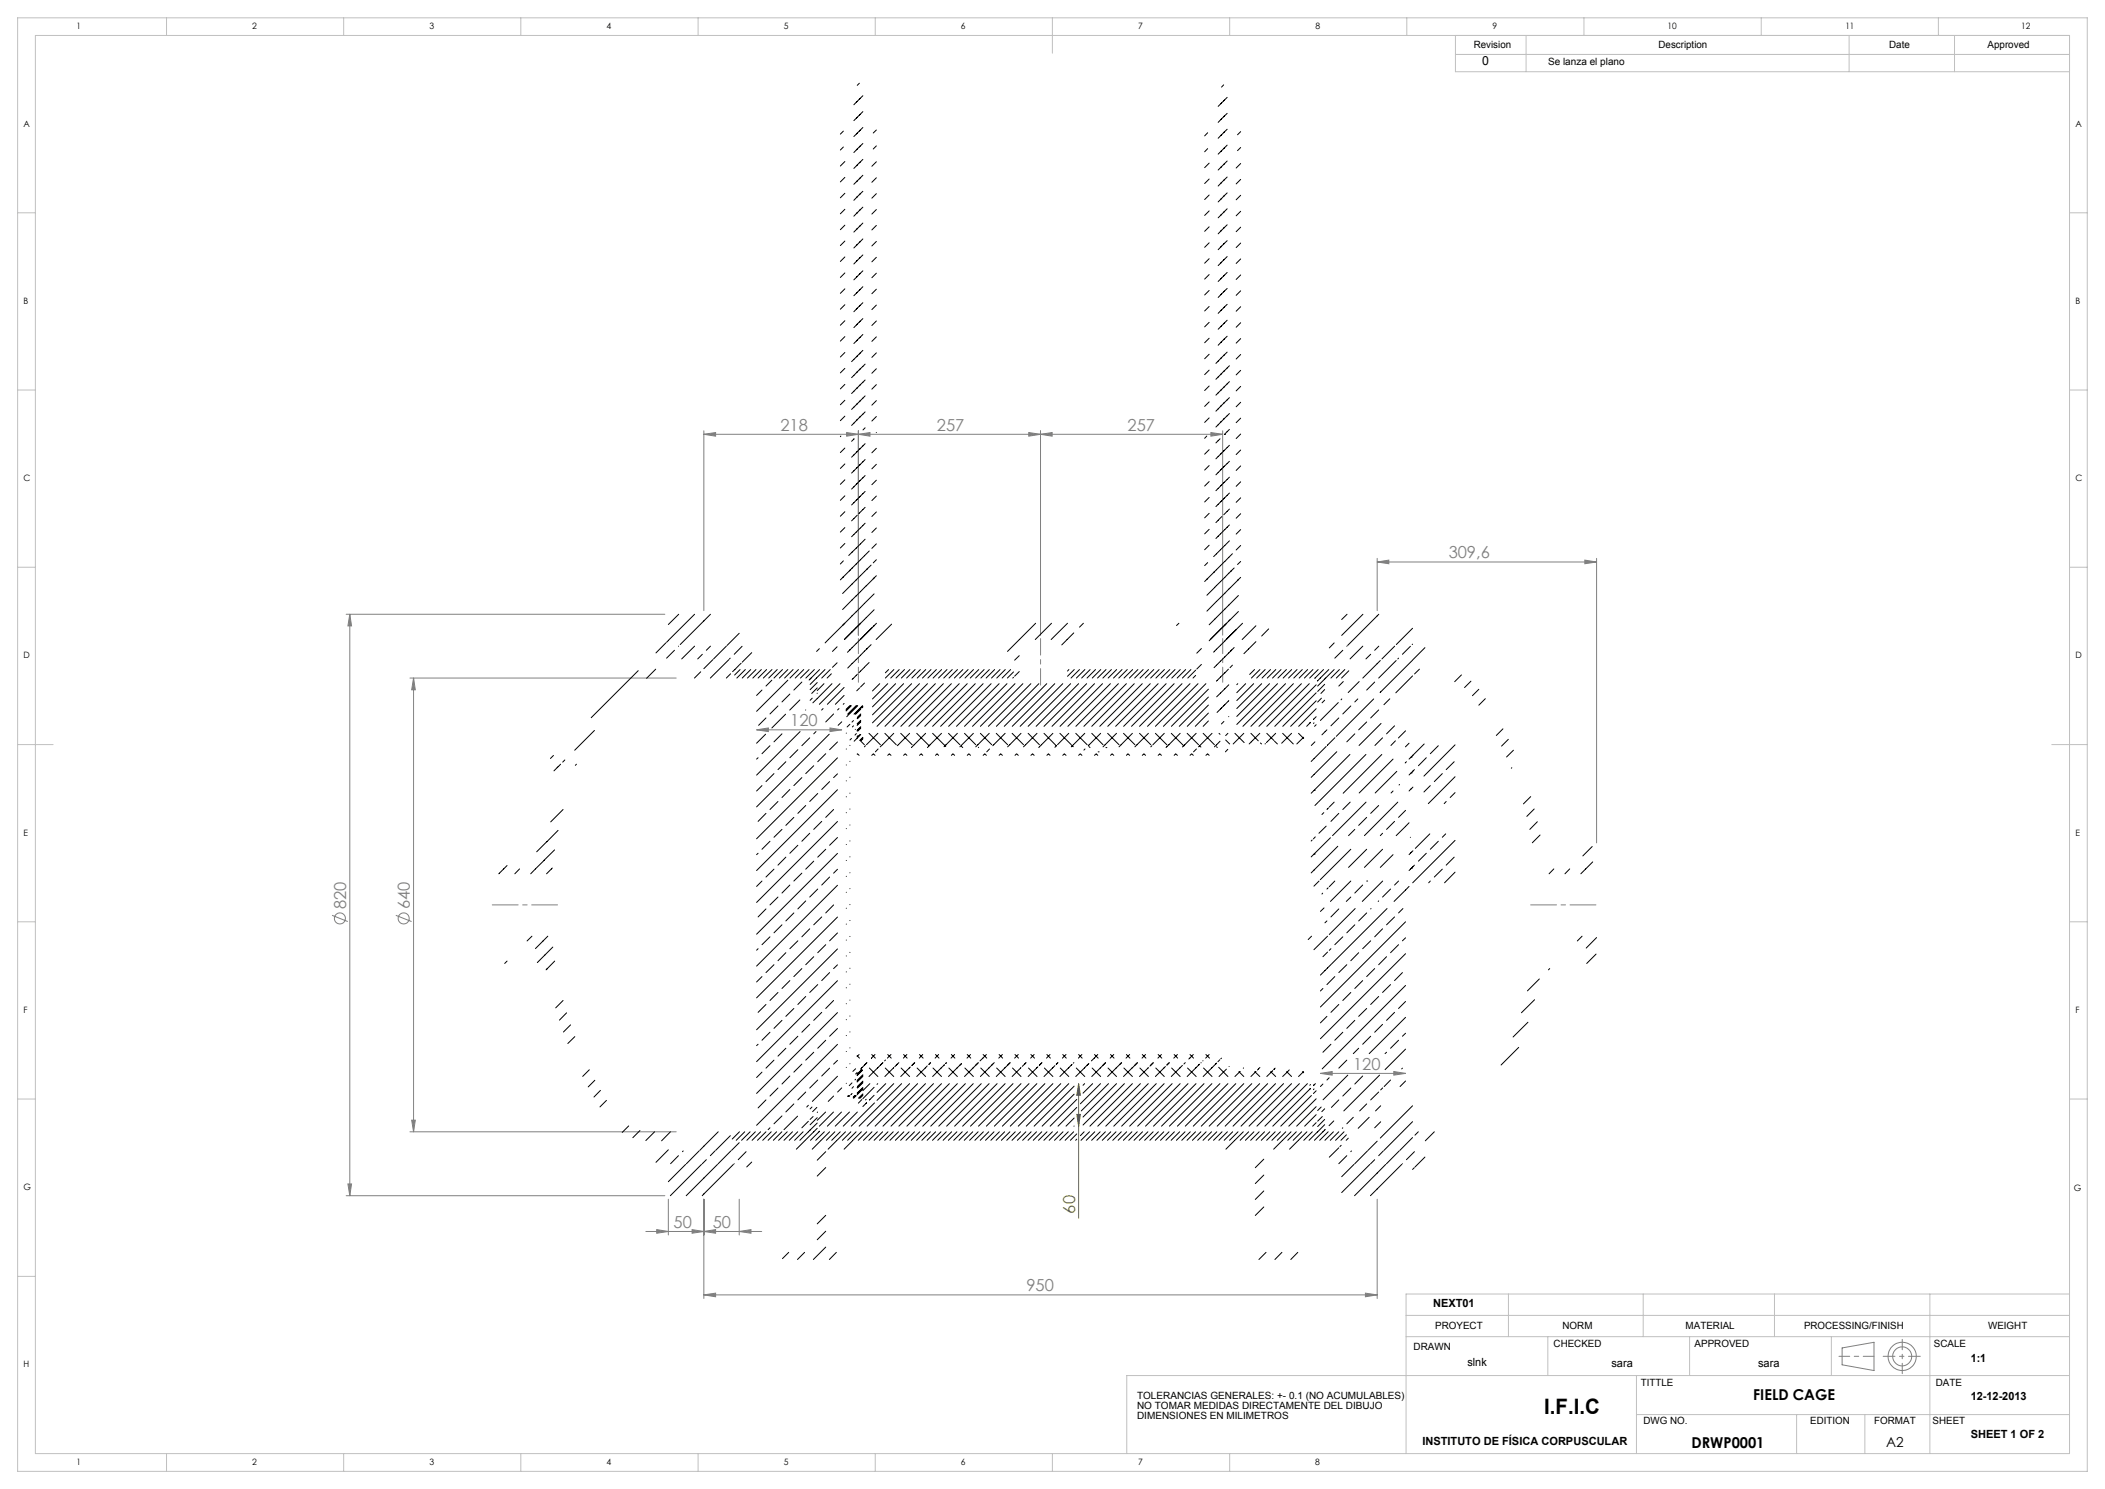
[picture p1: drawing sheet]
<svg xmlns="http://www.w3.org/2000/svg" width="594mm" height="420mm" viewBox="0 0 594 420" stroke-linecap="round" stroke-linejoin="round" font-family="sans-serif">
<defs><g id="words">
<text font-size="6" x="435.8" y="399">I.F.I.C</text>
<g font-size="4.7" fill="#808080">
<text x="220.2" y="121.5">218</text>
<text x="264.4" y="121.5">257</text>
<text x="318.2" y="121.5">257</text>
<text x="408.8" y="157.5">309,6</text>
<text x="223" y="204.8">120</text>
<text x="97.6" y="256.5" transform="rotate(-90 97.6 256.5)">820</text>
<text x="115.6" y="256.5" transform="rotate(-90 115.6 256.5)">640</text>
<text x="381.8" y="301.7">120</text>
<text x="190.1" y="346.3">50</text>
<text x="201.1" y="346.3">50</text>
<text x="289.7" y="364.2">950</text>
</g>
<text font-size="4.7" fill="#808000" x="303.4" y="342.3" transform="rotate(-90 303.4 342.3)">60</text>
<g font-size="4.2">
<text x="494.7" y="394.9">FIELD CAGE</text>
<text x="477.3" y="408.3">DRWP0001</text>
</g>
<text font-size="3.9" x="532.2" y="408.1">A2</text>
<text font-size="3.5" x="418.3" y="18.5">0</text>
<g font-size="3.2">
<text x="404.4" y="368.8">NEXT01</text>
<text x="414.1" y="385.3">slnk</text>
<text x="454.7" y="385.5">sara</text>
<text x="496.1" y="385.5">sara</text>
<text x="556.1" y="384">1:1</text>
<text x="556.1" y="394.8">12-12-2013</text>
<text x="401.4" y="407.6">INSTITUTO DE FÍSICA CORPUSCULAR</text>
<text x="556.1" y="405.6">SHEET 1 OF 2</text>
</g>
<g font-size="2.8">
<text x="415.9" y="13.5">Revision</text>
<text x="468" y="13.5">Description</text>
<text x="533.1" y="13.5">Date</text>
<text x="560.8" y="13.5">Approved</text>
<text x="436.8" y="18.5">Se lanza el plano</text>
<text x="405" y="374.8">PROYECT</text>
<text x="440.9" y="374.8">NORM</text>
<text x="475.7" y="374.8">MATERIAL</text>
<text x="509.1" y="374.8">PROCESSING/FINISH</text>
<text x="561" y="374.8">WEIGHT</text>
<text x="398.9" y="380.7">DRAWN</text>
<text x="438.4" y="379.8">CHECKED</text>
<text x="478.2" y="379.8">APPROVED</text>
<text x="545.7" y="379.8">SCALE</text>
<text x="320.9" y="394.6">TOLERANCIAS GENERALES: +- 0.1 (NO ACUMULABLES)</text>
<text x="463" y="390.9">TITTLE</text>
<text x="546.2" y="390.9">DATE</text>
<text x="320.9" y="397.4">NO TOMAR MEDIDAS DIRECTAMENTE DEL DIBUJO</text>
<text x="320.9" y="400.2">DIMENSIONES EN MILIMETROS</text>
<text x="463.7" y="401.8">DWG NO.</text>
<text x="510.8" y="401.8">EDITION</text>
<text x="528.9" y="401.8">FORMAT</text>
<text x="545.3" y="401.8">SHEET</text>
</g>
<g font-size="2.5">
<text x="21.6" y="8.2">1</text>
<text x="71.2" y="8.2">2</text>
<text x="121.2" y="8.2">3</text>
<text x="171.2" y="8.2">4</text>
<text x="221.2" y="8.2">5</text>
<text x="271.2" y="8.2">6</text>
<text x="321.2" y="8.2">7</text>
<text x="371.2" y="8.2">8</text>
<text x="421.2" y="8.2">9</text>
<text x="470.5" y="8.2">10</text>
<text x="520.8" y="8.2">11</text>
<text x="570.3" y="8.2">12</text>
<text x="6.7" y="35.7">A</text>
<text x="585.7" y="35.7">A</text>
<text x="6.7" y="85.7">B</text>
<text x="585.7" y="85.7">B</text>
<text x="6.7" y="135.7">C</text>
<text x="585.7" y="135.7">C</text>
<text x="6.7" y="185.7">D</text>
<text x="585.7" y="185.7">D</text>
<text x="6.7" y="235.7">E</text>
<text x="585.7" y="235.7">E</text>
<text x="6.7" y="285.7">F</text>
<text x="585.7" y="285.7">F</text>
<text x="6.7" y="335.7">G</text>
<text x="585.2" y="336">G</text>
<text x="6.7" y="385.7">H</text>
<text x="21.6" y="413.2">1</text>
<text x="71.2" y="413.2">2</text>
<text x="121.2" y="413.2">3</text>
<text x="171.2" y="413.2">4</text>
<text x="221.2" y="413.2">5</text>
<text x="271.2" y="413.2">6</text>
<text x="321.2" y="413.2">7</text>
<text x="371.2" y="413.2">8</text>
</g>
</g></defs>
<g fill="none" stroke="#808080" stroke-width=".28">
<path d="M198.6 122.5l3.3-.5v1zM198.6 122.5h146.4M198.6 121.5v50.7M238.9 122l3.3 .5-3.3 .5zM242.2 122.5l3.3-.5v1zM242.2 121.5v57.7M290.3 122l3.3 .5-3.3 .5zM293.6 121.5v57.7M293.6 122.5l3.3-.5v1zM341.7 122l3.3 .5-3.3 .5zM345 121.5v57.7M388.6 158.5l3.3-.5v1z"/>
<path d="M388.6 157.5v14.7M388.6 158.5h61.9M447.2 158l3.3 .5-3.3 .5zM450.5 157.5v80.3M97.7 173.3h89.9M98.7 173.3l.5 3.2h-1zM98.7 173.3v164M115.7 191.3h75.1M116.7 191.3l.5 3.3h-1zM116.7 191.3v127.9M213.5 205.9l3.3-.6v1.1zM213.5 205.9h24"/>
<path d="M234.2 205.3l3.3 .6-3.3 .5zM93.7 258.2l4.4 1.7M111.7 258.2l4.4 1.7M115.7 319.2h75.1M116.2 316h1l-.5 3.2zM372.6 302.8l3.3-.6v1.1zM372.6 302.8h24M393.3 302.2l3.3 .6-3.3 .5zM97.7 337.3h89.9M98.2 334h1l-.5 3.3zM188.6 338.3v10.1M198.6 338.3v28"/>
<path d="M208.6 338.3v10.1M388.6 338.3v28M182.2 347.4h32.7M185.3 346.8l3.3 .6-3.3 .5zM195.3 346.8l3.3 .6-3.3 .5zM198.6 347.4l3.3-.6v1.1zM208.6 347.4l3.3-.6v1.1zM198.6 365.2l3.3-.4v1zM198.6 365.2h190M385.3 364.8l3.3 .4-3.3 .6zM519.8 380.2l9-1.6v8l-9-1.6z"/>
<circle cx="95.9" cy="259.1" r="1.55"/>
<circle cx="113.9" cy="259.1" r="1.55"/>
<circle cx="536.8" cy="382.6" r="2.68"/>
<circle cx="536.8" cy="382.6" r="4"/>
</g>
<path d="M303.8 314.3h1.1l-.5 3.4zM304.4 305.7l.5 3.2h-1.1zM304.4 305.7v37.9" fill="none" stroke="#808000" stroke-width=".28"/>
<path d="M242.2 192.5v-12.4M345 192.5v-12.4" fill="none" stroke="#808080" stroke-width=".28" stroke-dasharray="15.2 1.3 1.3 1.3" stroke-dashoffset="11"/>
<path d="M293.6 180.1v13.2" fill="none" stroke="#808080" stroke-width=".28" stroke-dasharray="15.2 1.3 1.3 1.3" stroke-dashoffset="10.6"/>
<path d="M138.9 255.2h18.4M431.9 255.2h18.4" fill="none" stroke="#808080" stroke-width=".28" stroke-dasharray="15.2 1.3 1.3 1.3" stroke-dashoffset="7.9"/>
<path d="M536.8 377.8v9.7" fill="none" stroke="#808080" stroke-width=".28" stroke-dasharray="15.2 1.3 1.3 1.3" stroke-dashoffset="12.3"/>
<path d="M541.9 382.6h-10.5" fill="none" stroke="#808080" stroke-width=".28" stroke-dasharray="15.2 1.3 1.3 1.3" stroke-dashoffset="11.9"/>
<path d="M528.8 382.6h-9.9" fill="none" stroke="#808080" stroke-width=".28" stroke-dasharray="15.2 1.3 1.3 1.3" stroke-dashoffset="12.2"/>
<g fill="none" stroke="#c0c0c0" stroke-width=".28">
<path d="M5 5h584v410h-584zM10 10h574v400h-574zM47 5v5M97 5v5M147 5v5M197 5v5M247 5v5M297 5v10M347 5v5M397 5v5M410.7 15.4h173.3M410.7 10v10.2h173.3"/>
<path d="M430.6 10v10.2M447 5v5M497 5v5M521.8 10v10.2M547 5v5M551.5 10v10.2M5 60h5M584 60h5M5 110h5M584 110h5M5 160h5M584 160h5"/>
<path d="M5 210h10M579 210h10M5 260h5M584 260h5M5 310h5M584 310h5M5 360h5M396.8 371h187.2M396.8 377h187.2M425.7 365v12M436.8 377v11M463.7 365v12"/>
<path d="M476.8 377v11M500.7 365v12M516.8 377v11M544.6 365v45M584 365h-187.2v45M461.8 388v22M461.8 399h122.2M507 399v11M526.2 399v11M584 388h-266v22M47 410v5M97 410v5"/>
<path d="M147 410v5M197 410v5M247 410v5M297 410v5M347 410v5"/>
</g>
<path d="M304.4 305.7l.5 3.2h-1.1zM303.8 314.3h1.1l-.5 3.4z" fill="#808000"/>
<g fill="#808080">
<path d="M341.7 122l3.3 .5-3.3 .5zM293.6 122.5l3.3-.5v1zM385.3 364.8l3.3 .4-3.3 .6zM198.6 365.2l3.3-.4v1zM234.2 205.3l3.3 .6-3.3 .5zM213.5 205.9l3.3-.6v1.1zM208.6 347.4l3.3-.6v1.1zM195.3 346.8l3.3 .6-3.3 .5zM198.6 347.4l3.3-.6v1.1zM185.3 346.8l3.3 .6-3.3 .5z"/>
<path d="M242.2 122.5l3.3-.5v1zM290.3 122l3.3 .5-3.3 .5zM388.6 158.5l3.3-.5v1zM447.2 158l3.3 .5-3.3 .5zM198.6 122.5l3.3-.5v1zM238.9 122l3.3 .5-3.3 .5zM372.6 302.8l3.3-.6v1.1zM393.3 302.2l3.3 .6-3.3 .5z"/>
<path d="M116.7 191.3l.5 3.3h-1zM116.2 316h1l-.5 3.2zM98.7 173.3l.5 3.2h-1zM98.2 334h1l-.5 3.3z"/>
</g>
<g fill="none" stroke="#000" stroke-width=".28">
<path d="M238 37l-.9 .8M241.8 28.7l-.9 .8M242.5 23.5l-.6 .6M242.7 27.8l-1 1M243.5 31.5l-2.6 2.5M243.5 36l-2.6 2.5M243.5 27l-.9 .9M247.3 36.7l-.9 .8M340.8 37.4l-.9 .9M344.6 33.6l-.9 .9M344.6 38.1l-.9 .9M345.3 23.9l-.6 .7"/>
<path d="M345.5 32.7l-1 1M345.5 37.2l-1 1M346.3 27.5l-2.6 2.5M346.3 32l-.9 .8M346.3 36.5l-.9 .8M350.1 37.1l-.9 .9M238 41.5l-.9 .8M238.4 50l-1.3 1.3M238.4 59l-1.3 1.3M238.4 45.6l-1.3 1.2M238.4 54.5l-1.3 1.3M241.8 46.7l-.9 .8"/>
<path d="M241.8 42.1l-.9 .9M241.8 55.6l-.9 .9M242.7 41.2l-1 1M242.7 45.7l-1 1M242.7 54.7l-1 1M242.7 59.2l-1 1M243.5 45l-.9 .8M243.5 49.4l-2.6 2.6M243.5 40.5l-.9 .8M243.5 54l-.9 .8M243.5 58.4l-.9 .9M247.3 41.2l-.9 .8"/>
<path d="M247.3 45.6l-1.3 1.3M247.3 50.1l-1.3 1.3M247.3 54.6l-1.3 1.3M247.3 59.1l-1.3 1.3M340.8 41.9l-.9 .9M341.2 55l-1.3 1.3M341.2 46l-1.3 1.3M341.2 50.5l-1.3 1.3M341.2 59.5l-1.3 1.3M344.6 51.6l-.9 .9M344.6 56.1l-.9 .9M345.5 50.7l-1 1"/>
<path d="M345.5 55.2l-1 1M346.3 40.9l-2.6 2.6M346.3 45.4l-2.6 2.6M346.3 49.9l-.9 .9M346.3 54.4l-.9 .9M346.3 58.9l-2.6 2.5M350.1 46.1l-1.3 1.3M350.1 41.6l-.9 .9M350.1 55.1l-1.3 1.3M350.1 50.6l-1.3 1.3M350.1 59.6l-1.3 1.3M238.4 63.5l-1.3 1.3"/>
<path d="M238.4 68l-1.3 1.3M238.4 72.5l-1.3 1.2M238.4 77l-1.3 1.3M241.8 78.1l-.9 .8M241.8 60.1l-.9 .9M241.8 73.6l-.9 .9M242.7 72.7l-1 1M242.7 77.2l-1 1M243.5 62.9l-2.6 2.6M243.5 67.4l-2.6 2.5M243.5 71.9l-.9 .9M243.5 76.4l-.9 .8"/>
<path d="M247.3 63.6l-1.3 1.3M247.3 68.1l-1.3 1.3M247.3 72.6l-1.3 1.3M247.3 77.1l-1.3 1.2M341.2 73l-1.3 1.2M341.2 64l-1.3 1.2M341.2 77.5l-1.3 1.2M341.2 68.5l-1.3 1.3M344.6 65.1l-.9 .9M344.6 69.6l-.9 .8M345.5 68.6l-1 1.1M345.5 73.1l-1.8 1.8"/>
<path d="M345.5 64.2l-1 1M346.3 63.4l-.9 .9M346.3 67.9l-.9 .8M346.3 72.4l-.9 .9M346.3 76.9l-2.6 2.5M350.1 64.1l-1.3 1.3M350.1 77.6l-1.3 1.2M350.1 68.6l-1.3 1.2M350.1 73l-1.3 1.3M238.4 81.5l-1.3 1.2M238.4 90.5l-1.3 1.2M238.4 95l-1.3 1.2"/>
<path d="M238.4 99.4l-1.3 1.3M238.4 86l-1.3 1.2M241.8 87l-.9 .9M241.8 91.5l-.9 .9M242.7 95.1l-1.8 1.8M242.7 86.1l-1 1.1M242.7 90.6l-1 1M243.5 94.4l-.9 .8M243.5 98.8l-3.2 3.2M243.5 80.9l-2.6 2.5M243.5 85.4l-.9 .8M243.5 89.9l-.9 .8"/>
<path d="M247.3 81.6l-1.3 1.2M247.3 86.1l-1.3 1.2M247.3 90.5l-1.3 1.3M247.3 95l-1.3 1.3M247.3 99.5l-1.3 1.3M341.2 86.4l-1.3 1.3M341.2 81.9l-1.3 1.3M341.2 95.4l-1.3 1.3M341.2 99.9l-1.3 1.3M341.2 90.9l-1.3 1.3M344.6 83l-.9 .9M344.6 87.5l-.9 .9"/>
<path d="M344.6 96.5l-.9 .9M345.5 82.1l-1 1M345.5 86.6l-1 1M345.5 95.6l-1 1M346.3 81.4l-.9 .8M346.3 85.8l-.9 .9M346.3 90.3l-2.6 2.6M346.3 94.8l-.9 .9M346.3 99.3l-.9 .9M350.1 95.5l-1.3 1.3M350.1 100l-1.3 1.3M350.1 86.5l-1.3 1.3"/>
<path d="M350.1 91l-1.3 1.3M350.1 82l-1.3 1.3M238.4 103.9l-1.3 1.3M238.4 108.4l-1.3 1.3M238.4 112.9l-1.3 1.3M238.4 117.4l-1.3 1.3M241.8 105l-1.5 1.5M241.8 109.5l-1.5 1.5M241.8 118.5l-1.5 1.5M242.7 104.1l-1 1M242.7 108.6l-1 1M242.7 117.6l-1 1"/>
<path d="M244.1 102.7l-1.5 1.5M244.1 107.2l-1.5 1.5M244.1 111.7l-3.8 3.8M244.1 116.2l-1.5 1.5M247.3 104l-1.3 1.3M247.3 108.5l-1.3 1.3M247.3 113l-1.3 1.3M247.3 117.5l-1.3 1.3M341.2 104.4l-1.3 1.3M341.2 108.9l-1.3 1.3M341.2 113.4l-1.3 1.2M341.2 117.9l-1.3 1.3"/>
<path d="M344.6 101l-1.5 1.5M344.6 105.5l-1.5 1.5M344.6 118.9l-1.5 1.6M344.6 114.5l-1.5 1.5M345.5 100.1l-1 1M345.5 104.6l-1 1M345.5 113.5l-1 1.1M345.5 118.1l-1 .9M346.9 103.2l-1.5 1.5M346.9 116.6l-1.5 1.5M346.9 107.7l-3.8 3.8M346.9 112.2l-1.5 1.4"/>
<path d="M350.1 113.5l-1.3 1.2M350.1 118l-1.3 1.2M350.1 104.5l-1.3 1.2M350.1 109l-1.3 1.3M237.3 123l-.2 .2M238.4 135.3l-1.3 1.3M238.4 139.9l-1.3 1.2M238.4 126.4l-1.3 1.3M238.4 130.9l-1.3 1.2M241 123.8l-.7 .7M241.8 136.4l-1.5 1.6M241.8 127.5l-1.5 1.5"/>
<path d="M242.7 126.6l-1 .9M242.7 135.5l-1 1M244.1 129.6l-3.8 3.8M244.1 134.1l-1.5 1.5M244.1 138.6l-1.5 1.5M244.1 120.7l-.6 .6M244.1 125.1l-1.5 1.6M247.3 139.9l-1.3 1.3M247.3 126.5l-1.3 1.2M247.3 131l-1.3 1.2M247.3 135.4l-1.3 1.3M247.3 122h.1"/>
<path d="M340.5 123l-.6 .6M341.2 126.8l-1.3 1.3M341.2 135.8l-1.3 1.3M341.2 131.3l-1.3 1.3M344.3 123.8l-1.2 1.1M344.6 132.4l-1.5 1.5M344.6 136.9l-1.5 1.5M345.5 122.5h.1M345.5 131.5l-1 1M345.5 136l-1 1M346.9 121.1l-1.4 1.4M346.9 130.1l-1.5 1.5"/>
<path d="M346.9 134.6l-1.5 1.5M346.9 125.6l-3.8 3.8M346.9 139.1l-3.8 3.8M350.1 126.9l-1.3 1.3M350.1 131.4l-1.3 1.3M350.1 122.4l-1.3 1.3M350.1 135.9l-1.3 1.3M238 158.2l-.9 .9M238.4 148.8l-1.3 1.3M238.4 153.3l-1.3 1.3M238.4 144.3l-1.3 1.3M241.8 140.9l-1.5 1.5"/>
<path d="M241.9 145.3l-1.6 1.6M242.7 149l-2.4 2.4M242.7 140l-1 1M243.5 148.3l-.7 .6M244.1 143.1l-1.8 1.8M244.1 152.1l-4.6 4.6M244.1 147.6l-.6 .6M245.3 155.4l-8.2 8.2M245.8 159.4l-1.3 1.3M247.3 157.9l-.9 .9M247.3 144.4l-1.3 1.3M247.3 148.9l-1.3 1.3"/>
<path d="M247.3 153.4l-1.3 1.3M340.8 158.7l-.9 .8M341.2 153.8l-1.3 1.3M341.2 140.3l-1.3 1.3M341.2 149.3l-1.3 1.3M341.2 144.8l-1.3 1.3M344.8 145.7l-1.7 1.7M346.9 148.1l-3.8 3.8M346.9 152.6l-4.4 4.4M346.9 143.6l-1.6 1.6M347.8 156.2l-7.9 7.8M350.1 144.9l-1.3 1.3"/>
<path d="M350.1 149.4l-1.3 1.3M350.1 153.9l-1.3 1.2M350.1 158.4l-.9 .8M350.1 140.4l-1.3 1.3M191.5 173.3l-2.9 2.9M196 173.3l-7.9 7.9M200.5 173.3l-8.6 8.5M208.6 178.6l-3.4 3.5M238.4 175.8l-5.6 5.5M241.6 168l-3.8 3.9M243.9 179.2l-1.1 1.2M244.4 165.3l-2.8 2.8"/>
<path d="M244.8 160.4l-7 7M246.7 167.5l-8.9 8.9M246.7 172l-8.4 8.4M246.7 163l-2.3 2.3M247.3 162.4l-.9 .8M247.3 175.8l-8.2 8.2M251.6 176.1l-4.4 4.3M292.2 175.8l-7.9 7.9M296.7 175.8l-4.6 4.6M301.2 175.8l-4.6 4.6M303 178.5l-3.4 3.4M305.7 175.8l-1.1 1.1"/>
<path d="M332.7 175.8l-.7 .6M342.7 179.2l-1.5 1.5M346.1 175.8l-4.6 4.6M347.2 179.2l-4.7 4.8M347.6 160.9l-7 7M348.3 160.2l-1 .9M348.8 177.6l-1.5 1.5M349.5 163.5l-8.9 8.9M349.5 168l-8.3 8.2M349.5 172.5l-6.7 6.6M350.1 162.9l-.9 .8M350.6 175.8l-4.6 4.6"/>
<path d="M354.4 176.5l-3.9 3.9M358 177.4l-2 2M380.1 173.3l-1.5 1.4M384.6 173.3l-6 5.9M389.1 173.3l-8.8 8.8M398.6 177.2l-4.6 4.6M180.1 189.2l-13.3 13.2M185 188.8l-2.5 2.5M187.9 181.3l-2.8 2.9M190.3 183.4l-2.2 2.2M191.5 182.3h.1M196 182.3l-3.6 3.6"/>
<path d="M197.7 189.5l-1.7 1.8M198.2 184.6l-1.3 1.3M200.5 182.3l-1.2 1.1M201.2 186.1l-2.6 2.5M205 182.3l-3.6 3.6M205.7 186.1l-5.3 5.2M206.1 185.6l-.3 .3M206.2 190.1l-1.2 1.2M208.6 187.6l-1.9 1.9M208.8 188.9l-1.5 1.5M209.1 187.1l-.4 .3M209.4 182.3l-2.2 2.3"/>
<path d="M210.3 188.9l-2.4 2.4M211.8 188.9l-2.4 2.4M212.1 184.1l-2.7 2.7M213.3 188.9l-2.4 2.4M214.8 188.9l-2.4 2.4M215 194.6l-1.5 1.6M216.3 188.9l-2.4 2.4M217.8 191.9l-1.7 1.6M217.8 188.9l-2.4 2.4M219.3 188.9l-2.4 2.4M219.5 199.1l-2.2 2.3M220.8 188.9l-2.4 2.4"/>
<path d="M222.3 188.9l-2.4 2.4M222.3 191.9l-8.8 8.7M222.9 195.8l-2.2 2.2M223.8 188.9l-2.4 2.4M225.3 188.9l-2.4 2.4M225.7 197.4l-2.9 2.9M226.3 192.4l-2.3 2.2M226.8 188.9l-2.4 2.4M228.3 188.9l-2.4 2.4M229.2 196.9l-.6 .6M229.8 188.9l-2.4 2.4M230.6 192.5l-2 2"/>
<path d="M230.6 194l-1.5 1.6M230.6 195.5v.1M231.2 183l-.8 .7M231.3 188.9l-3 2.9M232.3 199.9l-.5 .4M232.5 192.8l-1.9 2M232.8 188.9l-4.2 4.2M234.3 188.9l-2.4 2.4M234.6 190.1l-1.2 1.2M234.8 192.8l-5.4 5.4M236.2 182.4l-1.3 1.3M236.2 187l-1.3 1.2"/>
<path d="M236.7 199.9l-.3 .4M237 192.8l-5.8 5.9M238.2 198.4l-.3 .3M238.2 193.9l-4.7 4.8M238.2 196.2l-2.5 2.5M239.8 199.1l-1 1M240 199.1l-1.2 1.2M240.2 199.1l-1.4 1.4M240.6 187.1l-1.4 1.3M241.6 199.1l-2.4 2.4M241.8 199.1l-2.4 2.4M241.9 190.2l-1.4 1.4"/>
<path d="M242 199.1l-2.4 2.4M242.6 194l-.8 .9M242.9 199.8l-1.6 1.6M243.4 199.1l-2.4 2.4M243.5 199.2l-.5 .5M243.5 199.4l-.3 .3M243.9 188.3l-1.5 1.4M243.9 192.7l-1.1 1.1M244.8 182.9l-4.1 4.1M245.3 186.9l-1.4 1.3M245.8 181.8l-1.3 1.3M248.2 192.8l-2 2.1"/>
<path d="M250.5 192.8l-4.3 4.3M250.8 188.9l-1 .9M252.2 188.9l-2.4 2.4M252.7 192.8l-6.5 6.6M253.8 188.9l-2.4 2.4M255 192.8l-8.8 8.8M255.2 188.9l-2.4 2.4M256.8 188.9l-2.4 2.4M257.2 192.8l-11 11.1M258.2 188.9l-2.4 2.4M259.5 192.8l-12 12.1M259.7 188.9l-2.4 2.4"/>
<path d="M261.2 188.9l-2.4 2.4M261.7 192.8l-12 12.1M262.7 188.9l-2.4 2.4M263.9 192.8l-11.9 12.1M264.2 188.9l-2.4 2.4M265.7 188.9l-2.4 2.4M266.2 192.8l-12 12.1M267.2 188.9l-2.4 2.4M268.5 192.8l-12 12.1M268.7 188.9l-2.4 2.4M270.2 188.9l-2.4 2.4M270.7 192.8l-12 12.1"/>
<path d="M271.7 188.9l-2.4 2.4M272.9 192.8l-12 12.1M273.2 188.9l-2.4 2.4M274.7 188.9l-2.4 2.4M275.2 192.8l-12 12.1M276.2 188.9l-2.4 2.4M277.4 192.8l-12 12.1M277.7 188.9l-2.4 2.4M279.2 188.9l-2.4 2.4M279.7 192.8l-12 12.1M280.7 188.9l-2.4 2.4M281.9 192.8l-12 12.1"/>
<path d="M282.2 188.9l-2.4 2.4M283.7 188.9l-2.4 2.4M284.2 192.8l-12 12.1M285.2 188.9l-2.4 2.4M286 189.5l-1.7 1.8M286 191l-.2 .3M286.4 192.8l-12 12.1M287.6 189.4l-1.3 1.3M287.6 184.9l-1.3 1.3M288.6 192.8l-12 12.1M290.9 192.8l-12 12.1M293.2 192.8l-12 12.1"/>
<path d="M295.4 192.8l-12 12.1M297.6 192.8l-12 12.1M299.9 192.8l-12 12.1M301.6 188.9l-.4 .4M302.1 192.8l-12 12.1M303.1 188.9l-1.9 1.9M304.4 192.8l-12 12.1M304.6 188.9l-2.4 2.4M306.1 188.9l-2.4 2.4M306.6 192.8l-12 12.1M307.6 188.9l-2.4 2.4M308.9 192.8l-12 12.1"/>
<path d="M309.1 188.9l-2.4 2.4M310.6 188.9l-2.4 2.4M311.1 192.8l-12 12.1M312.1 188.9l-2.4 2.4M313.3 192.8l-12 12.1M313.6 188.9l-2.4 2.4M315.1 188.9l-2.4 2.4M315.6 192.8l-12 12.1M316.6 188.9l-2.4 2.4M317.9 192.8l-12 12.1M318.1 188.9l-2.4 2.4M319.6 188.9l-2.4 2.4"/>
<path d="M320.1 192.8l-12 12.1M321.1 188.9l-2.4 2.4M322.3 192.8l-12 12.1M322.6 188.9l-2.4 2.4M324.1 188.9l-2.4 2.4M324.6 192.8l-12 12.1M325.6 188.9l-2.4 2.4M326.8 192.8l-12 12.1M327.1 188.9l-2.4 2.4M328.6 188.9l-2.4 2.4M329.1 192.8l-12 12.1M330.1 188.9l-2.4 2.4"/>
<path d="M331.3 192.8l-12 12.1M331.6 188.9l-2.4 2.4M333.1 188.9l-2.4 2.4M333.6 192.8l-12 12.1M334.6 188.9l-2.4 2.4M335.8 192.8l-12 12.1M336.1 188.9l-2.4 2.4M337.4 189l-2.2 2.3M337.4 190.5l-.7 .8M338.1 192.8l-12.1 12.1M339 182.9l-1.3 1.3M339 187.4l-1.3 1.3"/>
<path d="M340.3 192.8l-12 12.1M341 194.4l-10.4 10.5M341 198.9l-6 6M341 196.6l-8.2 8.3M342.7 183.7h.1M343.4 187.6l-.8 .7M344.7 199.6l-1.3 1.4M345.4 199l-.7 .7M345.6 189.8l-2.3 2.3M346.6 197.8l-1.3 1.3M346.6 188.8l-1 1M346.7 197.6l-.1 .1"/>
<path d="M346.7 193.2l-3.4 3.4M347.8 187.6l-.7 .7M348.3 182.7l-4.8 4.7M349.3 192.8l-.3 .3M351.5 192.8l-2.5 2.6M353.8 192.8l-4.8 4.8M354 188.9l-1.4 1.3M354.4 181l-3.4 3.4M355.5 188.9l-2.4 2.4M356 192.8l-7 7.1M357 188.9l-2.4 2.4M358.2 192.8l-9.2 9.3"/>
<path d="M358.5 188.9l-2.4 2.4M360 188.9l-2.4 2.4M360.5 192.8l-11.5 11.5M361.5 188.9l-2.4 2.4M362.8 192.8l-12.1 12.1M363 188.9l-2.4 2.4M364.5 188.9l-2.4 2.4M365 192.8l-12 12.1M366 188.9l-2.4 2.4M367.2 192.8l-12 12.1M367.5 188.9l-2.4 2.4M369 188.9l-2.4 2.4"/>
<path d="M369.5 192.8l-12 12.1M370.5 188.9l-2.4 2.4M371.4 195.4l-9.4 9.5M371.4 193.2l-11.7 11.7M371.4 197.7l-7.2 7.2M371.4 199.9l-4.9 5M372 188.9l-2.4 2.4M372.9 196.9l-1.1 1.1M373.5 188.9l-2.5 2.4M373.8 193l-2 2M373.8 194.5l-1.1 1.1M373.8 197.5l-.7 .7"/>
<path d="M375 188.9l-3.2 3.2M376.5 188.9l-4.7 4.6M376.5 181.3l-1.4 1.5M377.6 198.2l-5 5M378 188.9l-2.4 2.4M378.6 197.1l-.2 .3M378.9 183.4l-2.2 2.2M379.1 192.2l-1.3 1.3M379.5 188.9l-2.4 2.4M380.1 182.3h-.1M380.6 189.2l-2 2.1M381.2 199.1l-2.3 2.3"/>
<path d="M383.2 197.1l-.9 .9M383.5 192.2l-3.1 3.2M384.6 182.3l-3.6 3.6M386.8 184.6l-1.4 1.3M387.6 197.1l-10.5 10.6M387.9 192.4l-2.2 2.2M389.1 182.3l-1.2 1.1M389.5 186.3l-4.9 5M392.2 197.1l-1.7 1.7M393.6 182.3l-3.6 3.6M394 186.3l-5 5M394.7 185.6l-.3 .3"/>
<path d="M398 182.3l-2.3 2.3M398.5 186.3l-9.1 9.1M398.6 181.7l-.1 .1M398.6 190.7l-4.7 4.7M400.5 188.8l-1.3 1.3M402.1 182.7l-3.5 3.5M412.4 190.4l-1.9 1.9M415.1 192.1l-1.8 1.8M417.3 194.4l-1.8 1.8M419.1 197.1l-1.8 1.8M156.2 213.1l-.9 .8M158.2 215.6l-1.9 1.8"/>
<path d="M159.4 214.4l-.6 .6M162.7 215.6l-.4 .3M167.7 206l-5.5 5.6M213.9 213.7l-.4 .4M216 207.1l-2.5 2.5M216.1 202.5l-2 2.1M217.3 210.3l-2.3 2.3M218.4 218.2l-2.3 2.3M220.7 207l-2.3 2.3M221.7 201.5l-3.9 3.8M221.8 214.9l-2.3 2.2M225.1 211.5l-2.2 2.2"/>
<path d="M225.8 206.4l-12.3 12.2M226.3 219.3l-2.3 2.3M227.4 200.3h-.1M228.5 208.1l-2.2 2.2M229.6 216l-2.2 2.2M230.3 206.4l-.7 .6M233 212.6l-2.2 2.3M234 207.1l-20.5 20.5M235.2 201.4l-2.2 2.2M236.3 213.8l-22.8 22.8M236.3 209.3l-2.2 2.2M236.3 218.3l-1.1 1"/>
<path d="M237.5 203.6l-1 1M238.8 215.8h.1M238.8 206.8h.1M238.8 211.3h.1M239.4 201.7l-.5 .5M239.8 204.3l-.8 .8M239.8 214.8h.1M239.8 219.2h.1M239.9 210.2l-.1 .1M240.3 208.3l-.4 .4M240.8 203.3l-.4 .4M240.8 204.7l-.3 .4"/>
<path d="M241.4 205.7l-.1 .1M241.7 206.9l-.4 .4M241.9 212.7h.1M242 212.7l.4 .4M242.1 207.5l-.2 .3M242.4 207.5l-.5 .5M242.7 207.2l-.2 .1M242.8 209l1.1 1.1M242.9 207.2l-1.9 1.9M242.9 200l-1.5 1.5M242.9 201.8l-.9 .9M242.9 203.6l-1 1"/>
<path d="M242.9 205.4l-.8 .8M242.9 201.6l-1 1M242.9 203.4l-.9 .9M242.9 205.2l-1 1M242.9 201.4l-.9 .9M242.9 203.2l-1 1M242.9 205l-1 1M243.5 208.4l-.5 .5M243.5 208.2l-.7 .7M243.5 208l-.9 .9M244.2 210.3l-.3 .4M245.2 206.9l3.2 3.2"/>
<path d="M246.4 212.7l-.4 .4M246.5 212.7l.4 .4M247.7 206.9l-3.2 3.2M247.8 211.3l-.8 .8M249.7 206.9l3.2 3.2M250.9 212.7l-.4 .4M251 212.7l.4 .4M252.2 206.9l-3.8 3.8M254.2 206.9l3.2 3.2M255.4 212.7l-.4 .4M255.5 212.7l.4 .4M256.7 206.9l-3.5 3.4"/>
<path d="M257.3 210.8l-.1 .1M258.7 206.9l3.4 3.3M259.9 212.7l-.4 .4M260 212.7l.4 .4M261.2 206.9l-3.8 3.8M263.2 206.9l3.2 3.2M264.4 212.7l-.4 .4M264.5 212.7l.4 .4M265.7 206.9l-4 4M266.5 210.2l.4 .4M267.7 206.9l3.2 3.2M268.9 212.7l-.4 .4"/>
<path d="M269 212.7l.4 .4M270.2 206.9l-3.8 3.7M271.1 210.3l-.2 .4M271.3 210.5l.4 .4M272.2 206.9l3.1 3.2M273.3 212.7l-.4 .4M273.5 212.7l.4 .4M274.7 206.9l-3.4 3.3M276.1 210.8l.1 .1M276.6 206.9l3.3 3.2M277.8 212.7l-.4 .4M278 212.7l.3 .4"/>
<path d="M279.2 206.9l-3.9 3.8M279.2 211.3l-.8 .8M281.1 206.9l3.2 3.2M282.3 212.7l-.4 .4M282.4 212.7l.5 .4M283.6 206.9l-3.5 3.4M285.6 206.9l3.2 3.2M286.8 212.7l-.4 .4M286.9 212.7l.4 .4M288.1 206.9l-3.8 3.8M290.1 206.9l3.2 3.2M291.3 212.7l-.4 .4"/>
<path d="M291.4 212.7l.4 .4M292.6 206.9l-3.8 3.8M293.3 210.7l-.2 .2M294.6 206.9l3.5 3.4M295.8 212.7l-.4 .4M295.9 212.7l.4 .4M297.1 206.9l-3.8 3.7M298.1 210.4l-.4 .4M298.1 210.3v.1M299.1 206.9l3.2 3.2M300.3 212.7l-.4 .4M300.4 212.7l.4 .4"/>
<path d="M301.6 206.9l-3.2 3.2M302.5 210.2l.4 .4M303.6 206.9l3.2 3.2M304.8 212.7l-.4 .4M304.9 212.7l.4 .4M306.1 206.9l-3.8 3.8M306.2 211.3l-.3 .3M307.3 210.6l.3 .3M308.1 206.9l3.2 3.2M309.3 212.7l-.4 .4M309.4 212.7l.4 .4M309.9 212.1h.1"/>
<path d="M310.6 206.9l-3.5 3.4M312.1 210.9h.1M312.6 206.9l3.2 3.2M313.8 212.7l-.4 .4M313.9 212.7l.4 .4M315.1 206.9l-3.8 3.8M317 206.9l3.3 3.2M318.2 212.7l-.3 .4M318.3 212.7l.5 .4M319.5 206.9l-3.7 3.8M321.6 206.9l3.1 3.2M322.8 212.7l-.5 .4"/>
<path d="M322.9 212.7l.4 .4M324.1 206.9l-3.8 3.8M325 210.3l-.3 .4M326 206.9l3.3 3.2M327.2 212.7l-.4 .4M327.3 212.7l.4 .4M328.5 206.9l-3.2 3.2M329.3 210.6l-.3 .3M330.5 206.9l3.6 3.5M331.7 212.7l-.4 .4M331.8 212.7l.4 .4M333 206.9l-3.7 3.7"/>
<path d="M335 206.9l3.2 3.2M336.2 212.7l-.4 .4M336.3 212.7l.4 .4M337.5 206.9l-3.8 3.8M337.6 211.3l-.8 .8M338.5 210.3l.4 .4M339.5 206.9l3.2 3.2M340.7 212.7l-.4 .4M340.8 212.7l.4 .4M341 201.1l-3.7 3.8M341 203.4l-1.5 1.5M342 206.9l-3.8 3.8"/>
<path d="M343.3 210.1l-.6 .6M343.3 210.6l.2 .3M344 206.9l.3 .2M344.3 209.1l-1 1M345.4 203.5l-.7 .7M345.9 208.7l1.1 1.1M346.5 211.4l-.7 .7M346.5 206.9l-.6 .6M346.7 202.1v.1M348.5 206.9l2.6 2.6M351 206.9l-3 2.9M353 206.9l2.1 2.1"/>
<path d="M355.5 206.9l-3 2.9M355.7 209.6l.3 .2M357.1 209.7l-.1 .1M357.5 206.9l2 2M359.7 209.1l.8 .7M360 206.9l-2.6 2.6M362 206.9l2.9 2.9M364.5 206.9l-2.8 2.7M366.4 206.9l1.5 1.4M367.9 207.9l-2 1.9M369.8 203.8l-1.1 1.1M369.8 203.7l-.2 .3"/>
<path d="M370.8 203.9l-.2 .2M370.8 213.9v.1M370.8 218.4v.1M371.1 209.3l-1.1 1M371.4 204.4l-.5 .5M371.4 202.2l-.7 .7M374.2 210.6l-4.2 4.2M374.4 205.9l-1.4 1.4M376.7 208.1l-2.2 2.2M377.2 212l-7.2 7.3M377.8 202.5l-2.2 2.2M380.9 212.8l-10.9 10.9"/>
<path d="M382.3 207l-2.3 2.3M385.4 212.8l-13.3 13.3M385.7 203.6l-2.3 2.3M389 200.3l-2.2 2.2M389.7 204.1l-6.2 6.2M389.9 212.8l-10.9 10.9M390.1 208.1l-2.1 2.2M393.1 214.1l-9.6 9.6M393.5 204.7l-2.2 2.3M393.8 209l-1.3 1.3M394.2 217.6l-6.1 6.1M396.6 206.1l-2 2.1"/>
<path d="M396.9 214.9l-.4 .3M397.6 209.6l-1 1.1M398.2 213.5h.1M398.2 218h.1M399.1 217.1l-1.5 1.5M401.9 209.8l-4.3 4.3M402.5 213.7l-2.2 2.3M405.9 210.3l-2.3 2.3M407 218.2l-2.3 2.3M410.4 214.9l-2.3 2.2M410.6 210.1l-8.8 8.8M410.6 219.1l-7.6 7.6"/>
<path d="M424.1 205.6l-1.9 1.9M425.6 208.5l-1.9 1.9M426.6 216.6l-.1 .1M427.1 211.6l-2 1.9M154.3 237.4l-2.9 2.9M156.5 239.7l-6.7 6.8M157.5 234.2l-3.2 3.2M158.9 228.3l-3.5 3.5M215 221.6l-1.5 1.5M216.1 229.4l-2.2 2.3M217.3 237.3l-2.3 2.3M219.5 226.1l-2.2 2.2"/>
<path d="M220.7 233.9l-2.3 2.3M222.9 222.7l-2.2 2.2M224 230.6l-2.2 2.2M225.1 238.4l-2.2 2.3M227.4 227.2l-2.3 2.2M228.5 235l-2.2 2.3M230.8 223.8l-2.3 2.3M231.9 231.7l-2.3 2.2M233 239.6l-2.2 2.2M234.1 220.5l-2.2 2.2M235.2 228.3l-2.2 2.3M236.3 222.8l-22.8 22.8"/>
<path d="M236.3 231.7l-22.8 22.8M236.3 236.2l-2.2 2.2M238.8 220.3h.1M238.8 233.7h.1M238.8 238.2h.1M238.8 224.7v.1M238.8 229.2v.1M239.8 232.7h.1M239.9 223.7h-.1M239.9 237.2h-.1M239.9 228.2h-.1M370.3 236.9l-.3 .3"/>
<path d="M370.8 222.9h.1M371.2 236.1l-.6 .5M372 226.3l-.9 .9M373.6 229.2l-.6 .5M374.2 233l-2 2M374.9 227.9l-.5 .4M375.4 236.3l-5.4 5.4M376.5 226.3l-1.4 1.3M377.5 238.7l-7.5 7.5M377.8 229.4l-2.2 2.3M381 226.3l-2.1 2M381.2 239.6l-8.6 8.5"/>
<path d="M382.3 233.9l-1.8 1.8M385.5 226.3l-9.5 9.4M385.7 239.6l-5.2 5.1M385.7 230.6l-2.3 2.2M389 227.2l-2.2 2.2M390.1 239.6l-5.1 5.1M390.1 235l-.6 .7M393.1 223.1l-.6 .6M393.5 231.7l-2.2 2.2M394.4 226.3l-9.4 9.4M394.9 221.3l-.1 .1M396.6 228.6l-1.9 2"/>
<path d="M397.6 232.1l-3.6 3.6M398 236.2h.1M398.2 222.5h.1M398.7 240l-1.1 1.1M398.7 222l-1.1 1.1M403.5 235.2l-4.1 4.1M403.6 221.6l-1.8 1.8M405.9 237.3l-2.3 2.3M408 235.2l-1 1M408.1 226.1l-.6 .6M410.6 237l-12 12M410.6 223.6l-1.4 1.3"/>
<path d="M431.9 224.7l-2 2M432.9 228.2l-2.1 2.1M433.8 231.8l-2.1 2.1M434.6 235.5l-2.2 2.2M449.3 238.8l-2.6 2.6M143.1 244.1l-2.3 2.4M146.6 245.1l-1.3 1.4M155.9 244.8l-1.7 1.7M213.9 240.7l-.4 .4M215 248.5l-1.5 1.5M216.1 256.4l-2.2 2.2M218.4 245.2l-2.3 2.2"/>
<path d="M219.5 253l-2.2 2.3M221.8 241.8l-2.3 2.2M222.9 249.6l-2.2 2.3M224 257.5l-2.2 2.3M226.3 246.3l-2.3 2.2M227.4 254.1l-2.3 2.3M229.6 242.9l-2.2 2.3M230.8 250.8l-2.3 2.2M231.9 258.6l-2.3 2.3M234.1 247.4l-2.2 2.2M235.2 255.3l-2.2 2.2M236.3 258.7l-22.8 22.8"/>
<path d="M236.3 245.2l-1.1 1.1M236.3 240.7l-22.8 22.8M236.3 249.7l-22.8 22.8M238.8 251.7h.1M238.8 256.2h.1M238.8 242.7h.1M238.8 247.2h.1M239.8 246.2h.1M239.8 250.7h.1M239.9 255.1l-.1 .1M239.9 259.6l-.1 .1M239.9 241.7h-.1"/>
<path d="M370.8 240.9h.1M370.8 245.4h.1M372.2 248.5l-1.4 1.5M373.2 251.9l-.2 .3M373.6 256.1l-1 1M374.4 259.8l-.5 .5M374.8 250.4l-.4 .4M376.7 248.5l-1.6 1.6M377.8 256.4l-2.2 2.2M381.2 248.5l-5.8 5.8M381.2 253l-1.3 1.3M382.4 256.3l-7.3 7.3"/>
<path d="M384.5 249.6l-2.2 2.3M385.7 248.5h.1M385.7 257.5l-2.3 2.3M386.9 256.3l-.1 .1M389 254.1l-.1 .2M390.2 248.5l-5.8 5.8M391.4 256.3l-15.6 15.5M392.4 250.8l-2.3 2.2M393.1 241.1l-3.6 3.6M393.5 258.6l-2.2 2.3M394.7 248.5l-1.2 1.1M395.9 256.3l-1.2 1.2"/>
<path d="M397.6 250l-4.2 4.3M398.2 245h.1M398.2 240.4v.1M399.1 244l-1.5 1.6M402.5 240.7l-2.2 2.2M403.6 248.5l-.4 .5M407 245.2l-2.3 2.2M410.4 241.8l-2.3 2.2M410.6 246l-3 3M438.5 245.1l-1.4 1.4M442.9 245.1l-1.3 1.4M449.4 243.1l-3.3 3.4"/>
<path d="M143.1 271.1l-.7 .7M150.1 264.1l-1.4 1.3M154.6 264.1l-3.5 3.5M156 267.1l-4.4 4.4M156.5 271.1l-2.4 2.5M213.9 267.6l-.4 .4M215 275.5l-1.5 1.5M217.3 264.2l-2.3 2.3M218.4 272.1l-2.3 2.2M219.5 279.9l-2.2 2.3M220.7 260.9l-2.3 2.2M221.8 268.7l-2.3 2.3"/>
<path d="M222.9 276.6l-2.2 2.2M225.1 265.4l-2.2 2.2M226.3 273.2l-2.3 2.3M228.5 262l-2.2 2.2M229.6 269.9l-2.2 2.2M230.8 277.7l-2.3 2.2M233 266.5l-2.2 2.2M234.1 274.3l-2.2 2.3M236.3 263.2l-2.2 2.2M236.3 267.7l-22.8 22.8M236.3 276.6l-22.8 22.9M236.3 272.2l-1.1 1"/>
<path d="M238.8 265.2h.1M238.8 269.6h.1M238.8 260.6v.1M238.8 278.6h.1M238.8 274.1v.1M239.8 264.1h.1M239.8 277.6h.1M239.9 273.1h-.1M239.9 268.6l-.1 .1M370.1 264.1l-1 .9M373.3 278.8l-.7 .7M374.6 268.6l-1.3 1.3"/>
<path d="M374.6 264.1l-3.8 3.8M375.6 267.6l-.5 .5M375.7 272l-3.1 3M376.7 275.5l-2.3 2.2M378.9 264.2l-2.2 2.3M380 272.1l-2.2 2.2M381.2 279.9l-2.3 2.3M382.3 260.9l-2.3 2.2M383.4 268.7l-2.2 2.3M384.5 276.6l-2.2 2.2M386.8 265.4l-2.3 2.2M387.9 273.2l-2.2 2.3"/>
<path d="M390.1 262l-2.2 2.2M391.3 269.9l-2.3 2.2M392.4 277.7l-2.3 2.2M394.7 266.5l-2.3 2.2M395.7 274.3l-2.2 2.3M396.6 269l-24 24M396.6 260l-24 24M396.6 278l-23.5 23.5M396.6 264.5l-.9 .9M434.4 276.1l-3.4 3.4M437.3 273.2l-.3 .4M446.4 264.1l-1.3 1.3"/>
<path d="M450.4 269.1l-2.7 2.7M450.5 264.5l-2.9 2.9M158.9 282.2l-2.1 2.1M159.9 285.7l-2 2M161 289.1l-2 2M162.2 292.4l-2 1.9M213.9 294.6l-.4 .3M216.1 283.3l-2.2 2.3M217.3 291.2l-2.3 2.2M218.4 299l-2.3 2.3M220.7 287.8l-2.3 2.3M221.8 295.7l-2.3 2.2"/>
<path d="M224 284.5l-2.2 2.2M225.1 292.3l-2.2 2.3M227.4 281.1l-2.3 2.2M228.5 288.9l-2.2 2.3M229.6 296.8l-2.2 2.2M231.9 285.6l-2.3 2.2M233 293.4l-2.2 2.3M235.2 282.2l-2.2 2.3M236.3 294.6l-22.8 22.8M236.3 285.6l-22.8 22.8M236.3 290.1l-2.2 2.2M236.3 299.1l-1.1 1.1"/>
<path d="M238.8 283.1h.1M238.8 296.6h.1M238.8 292.1h.1M238.8 287.6h.1M239.8 282.1h.1M239.8 295.6h.1M239.9 291.1h-.1M239.9 286.6h-.1M241.9 297.8l.6 .7M242.4 297.4l-.5 .6M244.7 299.7l-1.9 1.9M246 297.4l1 1.1"/>
<path d="M246.9 297.4l-1 1.1M249 299.8l-.6 .6M249.2 299.7l-1.4 1.4M249.9 299l-.3 .2M250.5 297.4l1 1.1M251.4 297.4l-1 1.1M253.6 299.7l-1.1 1.2M255 297.4l1 1.1M255.9 297.4l-1 1.1M258 299.8l-.6 .6M258.1 299.7l-.8 .9M259.5 297.4l1 1.1"/>
<path d="M260.4 297.4l-1 1.1M262.5 299.8l-.3 .4M262.6 299.7l-.5 .6M264 297.4l1 1.1M264.9 297.4l-1 1.1M267.1 299.7l-.2 .2M268.5 297.4l1 1.1M269.4 297.4l-1 1.1M272.9 297.4l1 1.1M273.9 297.4l-1 1.1M275.9 299.9l-.6 .5M276.1 299.7l-3.9 4"/>
<path d="M277.4 297.4l1 1.1M278.3 297.4l-1.8 1.8M280.6 299.7l-4 4M281.9 297.4l1 1.1M282.9 297.4l-1.1 1.1M284.9 299.8l-.6 .6M285.1 299.7l-1.4 1.4M286.4 297.4l1 1.1M287.3 297.4l-1 1.1M289.4 299.8l-.3 .4M289.6 299.7l-1.1 1.1M290.9 297.4l1 1.1"/>
<path d="M291.8 297.4l-1 1.1M293.9 299.8l-.6 .6M294 299.7l-.7 .8M295.4 297.4l1 1.1M296.3 297.4l-1 1.1M298.6 299.7l-.5 .5 .3-.4M299.9 297.4l1 1.1M300.8 297.4l-1 1.1M303 299.7l-.1 .2M304.4 297.4l1 1.1M305.3 297.4l-1 1.1M307.3 300l-1.2 1.1"/>
<path d="M308.9 297.4l1 1.1M309.8 297.4l-1.8 1.8M311.9 299.8l-.6 .6M312 299.7l-3.9 4M313.4 297.4l1 1.1M314.3 297.4l-1 1.1M316.4 299.8l-.3 .4M316.5 299.7l-1.4 1.4M317.9 297.4l.9 1.1M318.8 297.4l-1.1 1.1M320.9 299.8l-.6 .6M321 299.7l-1.3 1.3"/>
<path d="M322.3 297.4l1.1 1.1M323.3 297.4l-1 1.1M325.3 299.8l-.6 .6M325.5 299.7l-1 1M326.8 297.4l1 1.1M327.7 297.4l-1 1.1M330 299.7l-.7 .7 .5-.6M331.3 297.4l1 1.1M332.2 297.4l-1 1.1M334.5 299.7l-.4 .4M335.8 297.4l1 1.1M336.7 297.4l-1.2 1.3"/>
<path d="M338.9 299.7v.1M339.5 299.2h-.1M340.3 297.4l1 1.1M341.2 297.4l-1 1.1M343.3 299.9l-3.8 3.8M344.2 298.9l-.5 .6M344.7 298.5l-.2 .1M374.4 286.7l-1.8 1.8M375.6 294.6l-2.3 2.2M377.8 283.3l-2.2 2.3M378.9 291.2l-2.2 2.2M380 299l-2.2 2.3"/>
<path d="M382.3 287.8l-2.3 2.3M383.4 295.7l-1.5 1.5M385.7 284.5l-2.3 2.2M386.8 292.3l-2.3 2.3M389 281.1l-2.2 2.2M390.1 288.9l-2.2 2.3M391.3 296.8l-.5 .4M393.5 285.6l-2.2 2.2M394.7 293.4l-2.3 2.3M396.6 282.5l-1.9 2M396.6 287l-10.2 10.2M396.6 295.9l-5.8 5.8"/>
<path d="M396.6 291.4l-.9 .9M428.6 295.4l-5 5M431.2 288.3l-4.2 4.2M433 282l-3.7 3.7M166.3 301.7l-1.9 1.9M167.9 304.7l-1.9 1.9M169.4 307.6l-1.8 1.8M171.1 310.4l-1.8 1.8M177.4 317.6l-1.8 1.8M180.6 318.9l-2 2M184.7 319.2l-2.5 2.5M189.2 319.2l-2.5 2.6"/>
<path d="M202.7 319.2l-5.2 5.3M208.7 319.2l-2.1 2.1M210.1 319.2l-2.3 2.4M211.7 319.2l-2.4 2.4M213.1 319.2l-2.4 2.4M214.6 319.2l-2.4 2.4M215 302.4l-1.5 1.5M216.1 319.2l-2.4 2.4M216.1 310.3l-2.2 2.2M217.3 318.1l-.6 .5M217.6 319.2l-2.4 2.4M219.1 319.2l-2.4 2.4"/>
<path d="M219.5 306.9l-2.2 2.3M220.6 319.2l-2.4 2.4M220.7 314.8l-2.3 2.2M222.1 319.2l-2.4 2.4M222.9 303.5l-2.2 2.3M223.6 319.2l-2.4 2.4M224 311.4l-2.2 2.2M225.1 314.8l-3.9 3.8M225.1 319.2l-2.4 2.4M226.3 300.2l-2.3 2.2M226.6 319.2l-2.4 2.4M227.4 308l-2.3 2.3"/>
<path d="M228.1 316.3l-1.8 1.8M228.1 311.8l-.5 .5M229.1 312.3l-.5 .5M229.4 314.9l-.8 .9M230.5 312.4l-1.2 1.2M230.6 315.3l-2 2M230.6 316.8l-4.9 4.8M230.6 318.3l-3.4 3.3M230.7 313.7l-.1 .1M230.8 304.6l-2.3 2.3M231.3 319.1l-2.6 2.5M232.6 319.2l-2.4 2.4"/>
<path d="M233 313.7l-2.4 2.3M234.1 301.3l-2.2 2.2M234.1 319.2l-2.4 2.4M235.2 313.7l-4 4M235.2 309.2l-1.5 1.5M235.6 319.2l-2.4 2.4M236.3 303.6l-7.1 7.1M237.1 319.2l-2.4 2.4M237.5 313.7l-4 4M237.5 306.9l-1.1 1.1M238.6 319.2l-2.4 2.4M238.8 301.1h.1"/>
<path d="M238.8 305.6h.1M239.4 309.1l-.3 .2M239.6 309.1l-.2 .2M239.7 313.7l-4 4M239.8 309.1l-.2 .2M239.8 300.1h.1M240.1 319.2l-2.4 2.4M240.2 308.7l-.1 .1M240.4 305.5l-.8 .7M240.5 308.4l-.3 .2M240.8 306.5l-.4 .5M241.2 309.1l-.4 .3"/>
<path d="M241.3 309.1l-.5 .6M241.4 309.1h.1M241.4 304.4l-.1 .2M241.4 301.5l-.7 .7M241.6 319.2l-2.4 2.4M241.6 309.1l-.7 .7M241.9 302.5l-.5 .4M241.9 313.7l-4 4M243.1 319.2l-2.4 2.4M243.2 301.7l-1.3 1.2M243.2 310.1l-1 1.1M243.3 301.8l-1.4 1.4"/>
<path d="M243.4 301.9l-1.5 1.5M243.5 306.8l-1.6 1.5M243.5 307l-1.5 1.5M243.5 303.6l-1.6 1.6M243.5 305.4l-1.5 1.5M243.5 307.2l-1.6 1.6M243.5 309l-.8 .8M243.5 303.4l-1.6 1.6M243.5 305.2l-1.6 1.6M243.5 308.8l-1 1M243.5 303.2l-1.6 1.5M243.5 305l-1.5 1.4"/>
<path d="M243.5 308.6l-1.2 1.2M244.4 310.1l-.2 .2M244.5 311.1l-1 1M244.6 319.2l-2.4 2.4M245.3 301.3l2.4 2.4M245.5 305.7l-2 1.9M246.1 319.2l-2.4 2.4M246.7 308.9l-1.3 1.4M246.7 306.7l-3.2 3.2M246.8 311.1l-6.6 6.6M247.6 319.2l-2.4 2.4M247.7 305.7l-.2 .2"/>
<path d="M247.7 301.1l-2.5 2.6M249.1 319.2l-2.4 2.4M249.8 301.3l2.4 2.4M249.9 305.7l-2.4 2.4M250.6 319.2l-2.4 2.4M252.1 319.2l-2.4 2.4M252.2 301.1l-2.5 2.6M252.2 305.7l-4.7 4.7M253.2 300.2l-.3 .2M253.5 319.2l-2.4 2.4M254.3 301.3l2.4 2.4M254.4 305.7l-12 12"/>
<path d="M255.1 319.2l-2.4 2.4M256.5 319.2l-2.4 2.4M256.7 305.7l-12 12M256.7 301.1l-2.5 2.6M256.9 301l-.2 .1M258.1 319.2l-2.4 2.4M258.8 301.3l2.4 2.4M258.9 305.7l-12 12M259.5 319.2l-2.4 2.4M261.1 319.2l-2.4 2.4M261.2 305.7l-12 12M261.2 301.1l-2.5 2.6"/>
<path d="M261.7 300.7l-.5 .4M262.5 319.2l-2.4 2.4M263.3 301.3l2.4 2.4M263.4 305.7l-12 12M264 319.2l-2.4 2.4M265.5 319.2l-2.4 2.4M265.7 301.1l-2.5 2.6M265.7 305.7l-12.1 12M266.4 300.4l-.7 .7M267 319.2l-2.4 2.4M267.8 301.3l2.4 2.4M267.9 305.7l-12 12"/>
<path d="M268.5 319.2l-2.4 2.4M270 319.2l-2.4 2.4M270.2 305.7l-12 12M270.2 301.1l-2.5 2.6M270.9 300.4l.4-.3-1.1 1M271.5 319.2l-2.4 2.4M272.3 301.3l2.4 2.4M272.4 305.7l-12 12M273 319.2l-2.4 2.4M274.5 319.2l-2.4 2.4M274.6 305.7l-12 12M276 319.2l-2.4 2.4"/>
<path d="M276.8 301.3l2.4 2.4M276.9 305.7l-12 12M277.5 319.2l-2.4 2.4M279 319.2l-2.4 2.4M279.1 305.7l-12 12M280.5 319.2l-2.4 2.4M281.2 301.3l2.4 2.4M281.4 305.7l-12 12M282 319.2l-2.4 2.4M283.5 319.2l-2.4 2.4M283.6 301.1l-2.5 2.6M283.6 305.7l-12 12"/>
<path d="M285 319.2l-2.4 2.4M285.7 301.3l2.4 2.4M285.9 305.7l-12 12M286.5 319.2l-2.4 2.4M288 319.2l-2.4 2.4M288.1 301.1l-2.5 2.6M288.1 305.7l-12 12M289.5 319.2l-2.4 2.4M290.2 301.3l2.4 2.4M290.4 305.7l-12.1 12M291 319.2l-2.4 2.4M292.5 319.2l-2.4 2.4"/>
<path d="M292.6 305.7l-12 12M292.9 300.9l-2.8 2.8M294 319.2l-2.4 2.4M294.7 301.3l2.4 2.4M294.9 305.7l-12 12M295.5 319.2l-2.4 2.4M297 319.2l-2.4 2.4M297.1 305.7l-12 12M297.7 300.6l-3.1 3.1M298.5 319.2l-2.4 2.4M299.2 301.3l2.4 2.4M299.3 305.7l-12 12"/>
<path d="M300 319.2l-2.4 2.4M301.4 319.2l-2.4 2.4M301.6 305.7l-12 12M301.6 301.1l-2.5 2.6M302.5 300.3l-.9 .8M303 319.2l-2.4 2.4M303.1 308.6l-9 9.1M303.1 306.4l-11.3 11.3M303.1 315.4l-2.3 2.3M303.1 317.6l-.1 .1M303.7 301.3l2.4 2.4M303.8 312.4l-5.2 5.3"/>
<path d="M303.8 319.8l-1.8 1.8M303.8 310.1l-7.5 7.6M305.9 319.2l-1 1.1M306.1 305.7l-.5 .4M306.1 301.1l-2.5 2.6M307.1 300.2l-.3 .2M307.4 319.2l-2.4 2.4M308.2 301.3l2.4 2.4M308.3 305.7l-2.7 2.6M308.9 319.2l-2.4 2.4M310.4 319.2l-2.4 2.4M310.6 305.7l-5.7 5.6"/>
<path d="M311.9 319.2l-2.4 2.4M312.7 301.3l2.4 2.4M312.8 305.7l-7.7 7.7M313.4 319.2l-2.4 2.4M314.9 319.2l-2.4 2.4M315.1 301.1l-2.5 2.6M315.1 305.7l-9.5 9.4M316.4 319.2l-2.4 2.4M317.1 301.3l2.4 2.4M317.3 305.7l-11.7 11.6M317.9 319.2l-2.4 2.4M319.4 319.2l-2.4 2.4"/>
<path d="M319.5 301.1l-2.5 2.6M319.5 305.7l-11.9 12M320.9 319.2l-2.4 2.4M321.7 301.3l2.4 2.4M321.8 305.7l-12 12M322.4 319.2l-2.4 2.4M323.9 319.2l-2.4 2.4M324 305.7l-12 12M324.1 301.1l-2.5 2.6M325.4 319.2l-2.4 2.4M326.1 301.3l2.4 2.4M326.3 305.7l-12 12"/>
<path d="M326.9 319.2l-2.4 2.4M328.4 319.2l-2.4 2.4M328.5 305.7l-12 12M328.9 300.8l-2.9 2.9M329.9 319.2l-2.4 2.4M330.6 301.3l2.4 2.4M330.8 305.7l-12 12M331.4 319.2l-2.4 2.4M332.9 319.2l-2.4 2.4M333 305.7l-12 12M333.1 301.1l-2.6 2.6M333.7 300.5l-.6 .6"/>
<path d="M334.4 319.2l-2.4 2.4M335.1 301.3l2.4 2.4M335.2 305.7l-11.9 12M335.9 319.2l-2.4 2.4M337.4 319.2l-2.4 2.4M337.5 305.7l-12 12M337.5 301.1l-2.5 2.6M338.5 300.2l-1 .9M338.9 319.2l-2.4 2.4M339.6 301.3l2.4 2.4M339.8 305.7l-12 12M340.4 319.2l-2.4 2.4"/>
<path d="M341.9 319.2l-2.4 2.4M342 305.7l-12 12M343.4 319.2l-2.4 2.4M343.9 301l2.6 2.7M344.2 305.7l-12 12M344.8 319.2l-2.4 2.4M346.1 301.6l-2.1 2.1M346.4 319.2l-2.4 2.4M346.5 305.7l-12 12M346.8 300.8h.1M347.8 319.2l-2.4 2.4M348.7 305.7l-12 12"/>
<path d="M349.4 319.2l-2.4 2.4M349.6 302.3l1.4 1.4M349.9 302.2l-1.4 1.5M350.8 319.2l-2.4 2.4M350.9 301.2l-.1 .1M351 305.7l-12 12M352.4 319.2l-2.4 2.4M353.2 305.7l-12 12M353.8 319.2l-2.4 2.4M354.1 302.3l1.4 1.4M354.4 302.2l-1.4 1.5M355.2 301.5l-.4 .3"/>
<path d="M355.3 319.2l-2.4 2.4M355.5 305.7l-12 12M355.5 301.1l-.4 .4M356.8 319.2l-2.4 2.4M357.7 305.7l-12 12M358.3 319.2l-2.4 2.4M358.6 302.3l1.4 1.4M358.9 302.2l-1.4 1.5M359.2 302l-.3 .2M359.8 301.3l-.3 .3M359.8 319.2l-2.4 2.4M359.9 305.7l-12 12"/>
<path d="M361.3 319.2l-2.4 2.4M362.2 305.7l-12 12M362.8 319.2l-2.4 2.4M363.1 302.3l1.4 1.4M363.4 302.2l-1.4 1.5M363.8 301.8l-.3 .3M364.3 319.2l-2.4 2.4M364.5 305.7l-12 12M365.8 319.2l-2.4 2.4M366.7 305.7l-12 12M367.3 319.2l-2.4 2.4M367.6 302.3l.3 .3"/>
<path d="M367.8 302.3l-1.4 1.4M368.8 319.2l-2.4 2.4M368.9 305.7l-12 12M369.6 307.2l.2-.2-10.6 10.7M369.8 305.9l-.2 .2M370.1 309l-8.7 8.7M370.3 319.2l-2.4 2.4M370.8 306l-.2 .2M370.8 307.1l-.2 .3M371.2 305.7l-.6 .5M371.4 307.7l-.8 .8M371.4 312.2l-5.5 5.5"/>
<path d="M371.4 316.7l-1 1M371.4 309.9l-7.7 7.8M371.4 314.4l-3.2 3.3M372.8 312.3l-1 .9M373.1 314.9l-1.3 1.3M373.3 305.8l-.7 .7M373.8 317.2l-4.4 4.4M373.8 312.8l-.8 .8M373.8 315.8l-2 2M374 318.6l-3.1 3M374.8 319.2l-2.4 2.4M375.1 304l-.7 .6"/>
<path d="M376.3 319.2l-2.4 2.4M376.4 316.2l-1.4 1.3M377.8 319.2l-2.4 2.4M377.8 310.3l-2.1 2.1M378.9 318.1l-.1 .2M379.3 319.2l-2.4 2.4M380.3 303.3l-7 6.9M381.2 306.9l-2.3 2.3M381.9 315.2l-1.9 1.8M384.5 303.5l-2.2 2.3M385.7 311.4l-2 2M386.4 315.2l-3.1 3.1"/>
<path d="M389 308l-2.2 2.3M389.3 303.3l-10.1 10.1M389.6 311.9l-1.4 1.5M389.6 316.4l-1.7 1.7M390.2 306.9l-.6 .5M392.4 304.6l-1.8 1.9M395.7 301.3l-.2 .2M396.6 304.9l-1.5 1.6M398.6 311.9l-9.1 9.1M398.6 316.4l-8 8.1M400.2 319.2l-.9 1M404.7 319.2l-2.5 2.6"/>
<path d="M188.6 324.3l-3.5 3.6M191.5 326l-2.3 2.2M192.8 324.6l-.2 .3M193.5 328.5l-4.9 4.8M197.3 324.6l-3.6 3.7M197.9 328.5l-8.7 8.8M199.3 327.1l-1.1 1.2M201.8 324.6l-1.4 1.4M202.5 328.5l-8.9 8.8M206.1 320.3l-4.1 4.2M206.2 324.6l-3.6 3.7M206.9 328.5l-8.7 8.8"/>
<path d="M207.2 328.2v.1M208.6 322.3l-2.2 2.2M210.5 324.9l-2.2 2.2M212.1 327.8l-1.4 1.4M227.1 321.8l-2.4 2.3M231.6 321.8l-2.4 2.3M233 324.9l-2.4 2.4M233 329.3l-2.4 2.4M236.1 321.8l-2.4 2.3M240.6 321.8l-2.4 2.3M303.8 321.3l-.3 .3M348.3 321.8l-2.4 2.3"/>
<path d="M356.6 327l-2.4 2.4M356.6 331.5l-2.4 2.4M356.6 335.9l-2.4 2.4M361.8 321.8l-2.4 2.3M366.3 321.8l-2.4 2.3M377.8 323.8l-2.7 2.6M378.5 323.1l-.4 .3M379.9 320.1l-1.5 1.5M380 326l-2.2 2.2M380.5 321l-.6 .6M381.4 324.6l-.2 .3M382.1 328.5l-3.5 3.4"/>
<path d="M385.9 324.6l-3.6 3.7M386.5 328.5l-7.9 7.9M387.9 327.1l-1.1 1.2M388.6 321.9l-2.6 2.6M390.3 324.6l-1.3 1.4M391 328.5l-8.8 8.8M394.8 324.6l-3.6 3.7M395.5 328.5l-8.8 8.8M395.7 328.2v.1M398.6 320.9l-3.6 3.6M399.1 329.4l-.5 .5M399.1 324.9l-2.2 2.2"/>
<path d="M402.1 326.4l-2.8 2.8M222.6 353.3l-1.8 1.7M227 353.3l-2 2M233 342.8l-2.4 2.4M233 347.3l-2.4 2.4M233 351.8l-3.5 3.5M236 353.3l-2 2M356.6 340.4l-2.4 2.4M357.3 353.3l-2.1 2M361.7 353.3l-1.9 2M366.2 353.3l-2 2"/>
</g>
<use href="#words"/>
</svg>
